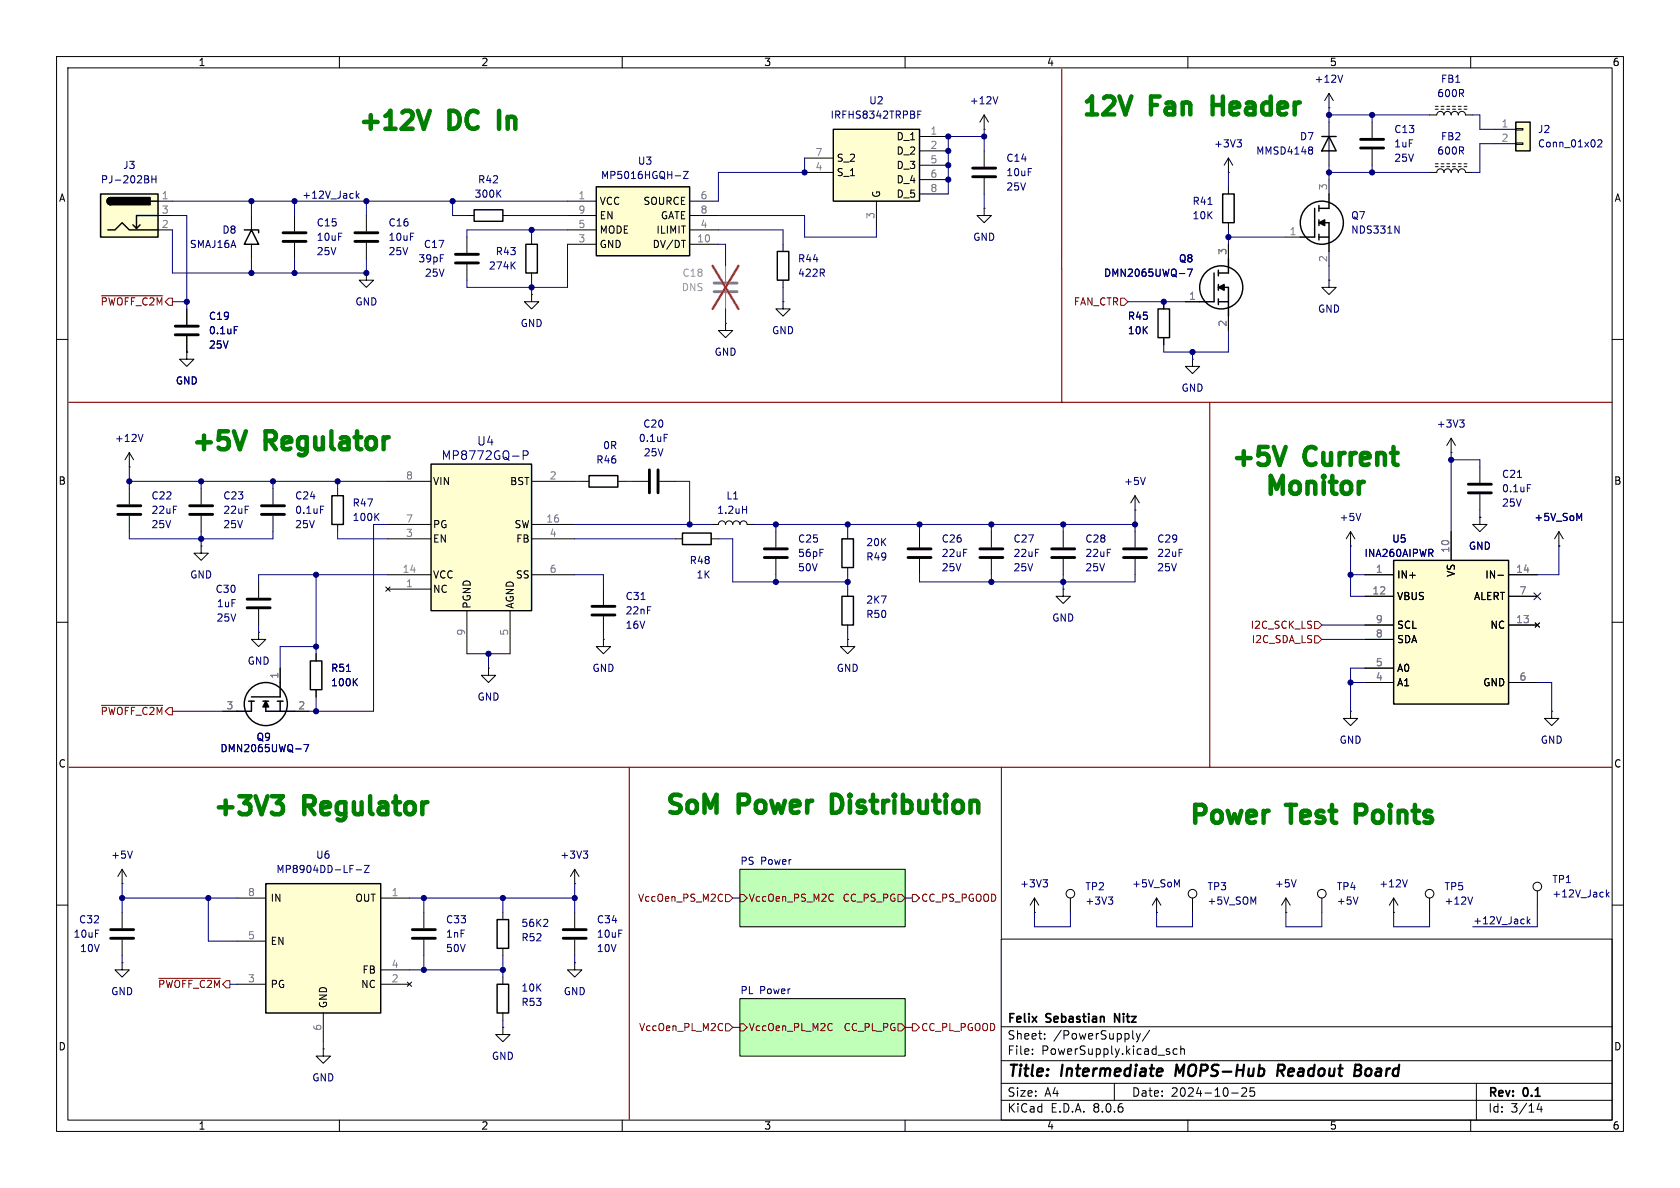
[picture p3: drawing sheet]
<svg xmlns="http://www.w3.org/2000/svg" width="297mm" height="210mm" viewBox="0 0 297 210" stroke-linecap="round" stroke-linejoin="round" font-family="sans-serif">
<defs><g id="words">
<g font-size="4.4" fill="#008000">
<text x="190.7" y="21.6">12V</text>
<text x="203.6" y="21.6">Fan</text>
<text x="216.2" y="21.6">Header</text>
<text x="62.7" y="24.1">+12V</text>
<text x="79.6" y="24.1">DC</text>
<text x="90.1" y="24.1">In</text>
<text x="33.2" y="80.8">+5V</text>
<text x="47.1" y="80.8">Regulator</text>
<text x="217" y="83.5">+5V</text>
<text x="230.9" y="83.5">Current</text>
<text x="223" y="88.7">Monitor</text>
<text x="37" y="145.3">+3V3</text>
<text x="53.9" y="145.3">Regulator</text>
<text x="117" y="145">SoM</text>
<text x="130.7" y="145">Power</text>
<text x="148.9" y="145">Distribution</text>
<text x="209.7" y="146.8">Power</text>
<text x="227.9" y="146.8">Test</text>
<text x="241.6" y="146.8">Points</text>
</g>
<g font-size="2.8">
<text x="178" y="190.9">Title:</text>
<text x="187.7" y="190.9">Intermediate</text>
<text x="208.7" y="190.9">MOPS-Hub</text>
<text x="227.4" y="190.9">Readout</text>
<text x="241.9" y="190.9">Board</text>
</g>
<g font-size="2.1" fill="#000084">
<text x="78" y="81.5">MP8772GQ-P</text>
<text x="84.3" y="79">U4</text>
</g>
<g font-size="2.1">
<text x="178" y="184">Sheet:</text>
<text x="178" y="181.2">Felix</text>
<text x="185" y="181.2">Sebastian</text>
<text x="186.2" y="184">/PowerSupply/</text>
<text x="197.7" y="181.2">Nitz</text>
<text x="178" y="186.7">File:</text>
<text x="184.1" y="186.7">PowerSupply.kicad_sch</text>
<text x="178" y="196.9">KiCad</text>
<text x="178" y="194.1">Size:</text>
<text x="184.7" y="194.1">A4</text>
<text x="185.7" y="196.9">E.D.A.</text>
<text x="193.3" y="196.9">8.0.6</text>
<text x="200" y="194.1">Date:</text>
<text x="207" y="194.1">2024-10-25</text>
<text x="263" y="194.3">Rev:</text>
<text x="263" y="196.9">Id:</text>
<text x="267.1" y="196.9">3/14</text>
<text x="269.4" y="194.3">0.1</text>
</g>
<g font-size="1.8">
<text x="35" y="11.9">1</text>
<text x="85" y="11.9">2</text>
<text x="135" y="11.9">3</text>
<text x="185" y="11.9">4</text>
<text x="235" y="11.9">5</text>
<text x="285" y="11.9">6</text>
<text x="147.8" y="28.8">S_2</text>
<text x="158.4" y="25">D_1</text>
<text x="158.4" y="27.5">D_2</text>
<text x="10.3" y="35.9">A</text>
<text x="147.8" y="31.3">S_1</text>
<text x="155.8" y="35.1" transform="rotate(-90 155.8 35.1)">G</text>
<text x="158.4" y="30.1">D_3</text>
<text x="158.4" y="32.6">D_4</text>
<text x="158.4" y="35.2">D_5</text>
<text x="285.3" y="35.9">A</text>
<text x="105.9" y="36.4">VCC</text>
<text x="105.9" y="41.5">MODE</text>
<text x="105.9" y="39">EN</text>
<text x="113.6" y="36.4">SOURCE</text>
<text x="115.9" y="41.5">ILIMIT</text>
<text x="116.7" y="39">GATE</text>
<text x="105.9" y="44">GND</text>
<text x="115.3" y="44">DV/DT</text>
<text x="10.3" y="85.9">B</text>
<text x="76.5" y="86">VIN</text>
<text x="90.1" y="86">BST</text>
<text x="285.3" y="85.9">B</text>
<text x="76.5" y="93.6">PG</text>
<text x="90.9" y="93.6">SW</text>
<text x="76.5" y="96.1">EN</text>
<text x="91.2" y="96.1">FB</text>
<text x="76.5" y="105">NC</text>
<text x="76.5" y="102.5">VCC</text>
<text x="83.4" y="107.7" transform="rotate(-90 83.4 107.7)">PGND</text>
<text x="91" y="107.7" transform="rotate(-90 91 107.7)">AGND</text>
<text x="91.1" y="102.5">SS</text>
<text x="246.9" y="102.5">IN+</text>
<text x="246.9" y="106.3">VBUS</text>
<text x="257.4" y="102.1" transform="rotate(-90 257.4 102.1)">VS</text>
<text x="260.5" y="106.3">ALERT</text>
<text x="262.5" y="102.5">IN-</text>
<text x="246.9" y="113.9">SDA</text>
<text x="246.9" y="111.4">SCL</text>
<text x="263.4" y="111.4">NC</text>
<text x="246.9" y="119">A0</text>
<text x="246.9" y="121.5">A1</text>
<text x="262.1" y="121.5">GND</text>
<text x="10.3" y="135.9">C</text>
<text x="285.3" y="135.9">C</text>
<text x="47.8" y="159.6">IN</text>
<text x="62.7" y="159.6">OUT</text>
<text x="47.8" y="167.2">EN</text>
<text x="64" y="172.3">FB</text>
<text x="47.8" y="174.9">PG</text>
<text x="58" y="178.3" transform="rotate(-90 58 178.3)">GND</text>
<text x="63.7" y="174.9">NC</text>
<text x="10.3" y="185.9">D</text>
<text x="285.3" y="185.9">D</text>
<text x="35" y="199.9">1</text>
<text x="85" y="199.9">2</text>
<text x="135" y="199.9">3</text>
<text x="185" y="199.9">4</text>
<text x="235" y="199.9">5</text>
<text x="285" y="199.9">6</text>
</g>
<g font-size="1.8" fill="#000084">
<text x="232.3" y="14.8">+12V</text>
<text x="254" y="17.4">600R</text>
<text x="146.7" y="21.2">IRFHS8342TRPBF</text>
<text x="171.3" y="18.6">+12V</text>
<text x="214.5" y="26.3">+3V3</text>
<text x="222" y="27.5">MMSD4148</text>
<text x="246.4" y="26.3">1uF</text>
<text x="254" y="27.5">600R</text>
<text x="271.8" y="26.3">Conn_01x02</text>
<text x="17.7" y="32.6">PJ-202BH</text>
<text x="83.8" y="35.2">300K</text>
<text x="106.1" y="31.9">MP5016HGQH-Z</text>
<text x="177.8" y="31.3">10uF</text>
<text x="210.7" y="39">10K</text>
<text x="238.8" y="41.5">NDS331N</text>
<text x="33.5" y="44">SMAJ16A</text>
<text x="55.9" y="42.8">10uF</text>
<text x="68.6" y="42.8">10uF</text>
<text x="73.9" y="46.6">39pF</text>
<text x="86.3" y="47.9">274K</text>
<text x="172" y="42.8">GND</text>
<text x="141" y="49.1">422R</text>
<text x="195.1" y="49.1">DMN2065UWQ-7</text>
<text x="36.8" y="59.3">0.1uF</text>
<text x="62.7" y="54.2">GND</text>
<text x="91.9" y="58">GND</text>
<text x="136.4" y="59.3">GND</text>
<text x="199.3" y="59.3">10K</text>
<text x="232.9" y="55.5">GND</text>
<text x="126.2" y="63.1">GND</text>
<text x="31" y="68.2">GND</text>
<text x="208.8" y="69.4">GND</text>
<text x="253.9" y="75.8">+3V3</text>
<text x="20.2" y="78.3">+12V</text>
<text x="106.5" y="79.6">0R</text>
<text x="112.8" y="78.3">0.1uF</text>
<text x="198.6" y="86">+5V</text>
<text x="265.4" y="87.2">0.1uF</text>
<text x="26.7" y="91">22uF</text>
<text x="39.4" y="91">22uF</text>
<text x="52.1" y="91">0.1uF</text>
<text x="62.2" y="92.3">100K</text>
<text x="126.7" y="91">1.2uH</text>
<text x="236.7" y="92.3">+5V</text>
<text x="271.2" y="92.3">+5V_SoM</text>
<text x="141" y="98.7">56pF</text>
<text x="153" y="96.7">20K</text>
<text x="166.4" y="98.7">22uF</text>
<text x="179.1" y="98.7">22uF</text>
<text x="191.8" y="98.7">22uF</text>
<text x="204.5" y="98.7">22uF</text>
<text x="241.1" y="98.7">INA260AIPWR</text>
<text x="259.6" y="97.4">GND</text>
<text x="33.5" y="102.5">GND</text>
<text x="38.3" y="107.5">1uF</text>
<text x="123" y="102.5">1K</text>
<text x="153" y="106.9">2K7</text>
<text x="110.5" y="108.8">22nF</text>
<text x="185.9" y="110.1">GND</text>
<text x="43.7" y="117.7">GND</text>
<text x="104.6" y="119">GND</text>
<text x="147.8" y="119">GND</text>
<text x="58.4" y="121.5">100K</text>
<text x="84.3" y="124.1">GND</text>
<text x="45.3" y="131.2">Q9</text>
<text x="236.7" y="131.7">GND</text>
<text x="272.3" y="131.7">GND</text>
<text x="38.9" y="133.2">DMN2065UWQ-7</text>
<text x="19.6" y="152">+5V</text>
<text x="48.8" y="154.5">MP8904DD-LF-Z</text>
<text x="99" y="152">+3V3</text>
<text x="180.2" y="157.1">+3V3</text>
<text x="191.8" y="160.1">+3V3</text>
<text x="200" y="157.1">+5V_SoM</text>
<text x="213.4" y="160.1">+5V_SOM</text>
<text x="225.3" y="157.1">+5V</text>
<text x="236.2" y="160.1">+5V</text>
<text x="243.7" y="157.1">+12V</text>
<text x="255.3" y="160.1">+12V</text>
<text x="274.3" y="158.9">+12V_Jack</text>
<text x="12.9" y="166">10uF</text>
<text x="78.7" y="166">1nF</text>
<text x="92.1" y="164.1">56K2</text>
<text x="105.4" y="166">10uF</text>
<text x="19.6" y="176.1">GND</text>
<text x="92.1" y="175.5">10K</text>
<text x="99.6" y="176.1">GND</text>
<text x="55.1" y="191.4">GND</text>
<text x="86.9" y="187.6">GND</text>
</g>
<g font-size="1.8" fill="#000080">
<text x="254.7" y="14.8">FB1</text>
<text x="153.6" y="18.6">U2</text>
<text x="246.4" y="23.7">C13</text>
<text x="271.8" y="23.7">J2</text>
<text x="112.7" y="29.3">U3</text>
<text x="177.8" y="28.8">C14</text>
<text x="229.7" y="25">D7</text>
<text x="246.4" y="28.8">25V</text>
<text x="254.7" y="25">FB2</text>
<text x="21.7" y="30.1">J3</text>
<text x="53.3" y="35.2">+12V_Jack</text>
<text x="84.4" y="32.6">R42</text>
<text x="177.8" y="33.9">25V</text>
<text x="39.2" y="41.5">D8</text>
<text x="55.9" y="40.2">C15</text>
<text x="68.6" y="40.2">C16</text>
<text x="210.7" y="36.4">R41</text>
<text x="238.8" y="39">Q7</text>
<text x="55.9" y="45.3">25V</text>
<text x="68.6" y="45.3">25V</text>
<text x="74.8" y="44">C17</text>
<text x="87.5" y="45.3">R43</text>
<text x="141" y="46.6">R44</text>
<text x="208.3" y="46.6">Q8</text>
<text x="75" y="49.1">25V</text>
<text x="36.8" y="56.7">C19</text>
<text x="199.3" y="56.7">R45</text>
<text x="36.8" y="61.8">25V</text>
<text x="113.6" y="75.8">C20</text>
<text x="105.3" y="82.1">R46</text>
<text x="113.7" y="80.9">25V</text>
<text x="26.7" y="88.5">C22</text>
<text x="39.4" y="88.5">C23</text>
<text x="52.1" y="88.5">C24</text>
<text x="62.2" y="89.8">R47</text>
<text x="128.3" y="88.5">L1</text>
<text x="265.4" y="84.7">C21</text>
<text x="265.4" y="89.8">25V</text>
<text x="26.7" y="93.6">25V</text>
<text x="39.4" y="93.6">25V</text>
<text x="52.1" y="93.6">25V</text>
<text x="121.8" y="99.9">R48</text>
<text x="141" y="96.1">C25</text>
<text x="141" y="101.2">50V</text>
<text x="153" y="99.3">R49</text>
<text x="166.4" y="96.1">C26</text>
<text x="166.4" y="101.2">25V</text>
<text x="179.1" y="96.1">C27</text>
<text x="179.1" y="101.2">25V</text>
<text x="191.8" y="96.1">C28</text>
<text x="191.8" y="101.2">25V</text>
<text x="204.5" y="96.1">C29</text>
<text x="204.5" y="101.2">25V</text>
<text x="246" y="96.1">U5</text>
<text x="38" y="105">C30</text>
<text x="110.5" y="106.3">C31</text>
<text x="38.2" y="110.1">25V</text>
<text x="110.5" y="111.4">16V</text>
<text x="153" y="109.4">R50</text>
<text x="58.4" y="119">R51</text>
<text x="55.8" y="152">U6</text>
<text x="130.8" y="153">PS</text>
<text x="134.5" y="153">Power</text>
<text x="191.8" y="157.6">TP2</text>
<text x="213.4" y="157.6">TP3</text>
<text x="236.2" y="157.6">TP4</text>
<text x="255.3" y="157.6">TP5</text>
<text x="274.3" y="156.3">TP1</text>
<text x="13.9" y="163.4">C32</text>
<text x="78.7" y="163.4">C33</text>
<text x="92.1" y="166.6">R52</text>
<text x="105.4" y="163.4">C34</text>
<text x="260.3" y="163.5">+12V_Jack</text>
<text x="14.1" y="168.5">10V</text>
<text x="78.7" y="168.5">50V</text>
<text x="105.4" y="168.5">10V</text>
<text x="92.1" y="178">R53</text>
<text x="130.8" y="175.8">PL</text>
<text x="134.3" y="175.8">Power</text>
</g>
<g font-size="1.8" fill="#808080">
<text x="164.4" y="23.9">1</text>
<text x="265.4" y="22.6">1</text>
<text x="144.1" y="27.7">7</text>
<text x="164.4" y="26.4">2</text>
<text x="164.4" y="29">5</text>
<text x="265.4" y="25.1">2</text>
<text x="28.5" y="35.3">1</text>
<text x="102.2" y="35.3">1</text>
<text x="123.8" y="35.3">6</text>
<text x="144.1" y="30.2">4</text>
<text x="164.4" y="31.5">6</text>
<text x="164.4" y="34">8</text>
<text x="234.7" y="33.7" transform="rotate(-90 234.7 33.7)">3</text>
<text x="28.5" y="40.4">2</text>
<text x="28.5" y="37.8">3</text>
<text x="102.2" y="40.4">5</text>
<text x="102.2" y="37.8">9</text>
<text x="123.8" y="40.4">4</text>
<text x="123.8" y="37.8">8</text>
<text x="154.7" y="38.8" transform="rotate(-90 154.7 38.8)">3</text>
<text x="227.9" y="41.7">1</text>
<text x="102.2" y="42.9">3</text>
<text x="123.1" y="42.9">10</text>
<text x="216.9" y="45.2" transform="rotate(-90 216.9 45.2)">3</text>
<text x="234.7" y="46.4" transform="rotate(-90 234.7 46.4)">2</text>
<text x="210.1" y="53.1">1</text>
<text x="216.9" y="57.9" transform="rotate(-90 216.9 57.9)">2</text>
<text x="71.7" y="84.8">8</text>
<text x="97.1" y="84.8">2</text>
<text x="71.7" y="95">3</text>
<text x="71.7" y="92.5">7</text>
<text x="96.5" y="92.5">16</text>
<text x="97.1" y="95">4</text>
<text x="71.1" y="101.3">14</text>
<text x="97.1" y="101.3">6</text>
<text x="243.1" y="101.3">1</text>
<text x="256.3" y="97.8" transform="rotate(-90 256.3 97.8)">10</text>
<text x="267.9" y="101.3">14</text>
<text x="71.7" y="103.9">1</text>
<text x="242.5" y="105.2">12</text>
<text x="268.5" y="105.2">7</text>
<text x="82.3" y="112.5" transform="rotate(-90 82.3 112.5)">9</text>
<text x="89.9" y="112.5" transform="rotate(-90 89.9 112.5)">5</text>
<text x="243.1" y="112.8">8</text>
<text x="243.1" y="110.2">9</text>
<text x="267.9" y="110.2">13</text>
<text x="243.1" y="117.9">5</text>
<text x="39.9" y="125.5">3</text>
<text x="49.3" y="120.1" transform="rotate(-90 49.3 120.1)">1</text>
<text x="52.6" y="125.5">2</text>
<text x="243.1" y="120.4">4</text>
<text x="268.5" y="120.4">6</text>
<text x="43.7" y="158.5">8</text>
<text x="69.1" y="158.5">1</text>
<text x="43.7" y="166.1">5</text>
<text x="43.7" y="173.7">3</text>
<text x="69.1" y="173.7">2</text>
<text x="69.1" y="171.2">4</text>
<text x="56.9" y="182.3" transform="rotate(-90 56.9 182.3)">6</text>
</g>
<text font-size="1.8" fill="#a1a1a1" x="120.4" y="51.7">DNS</text>
<text font-size="1.8" fill="#9f9f9f" x="120.6" y="49.1">C18</text>
<g font-size="1.8" fill="#800000">
<text x="17.7" y="54.2">~{PWOFF_C2M}</text>
<text x="189.7" y="54.2">FAN_CTR</text>
<text x="221" y="111.4">I2C_SCK_LS</text>
<text x="221.2" y="113.9">I2C_SDA_LS</text>
<text x="17.7" y="126.6">~{PWOFF_C2M}</text>
<text x="112.7" y="159.6">VccOen_PS_M2C</text>
<text x="132.3" y="159.6">VccOen_PS_M2C</text>
<text x="148.9" y="159.6">CC_PS_PG</text>
<text x="162.8" y="159.6">CC_PS_PGOOD</text>
<text x="27.8" y="174.9">~{PWOFF_C2M}</text>
<text x="112.9" y="182.5">VccOen_PL_M2C</text>
<text x="132.3" y="182.5">VccOen_PL_M2C</text>
<text x="149" y="182.5">CC_PL_PG</text>
<text x="162.8" y="182.5">CC_PL_PGOOD</text>
</g>
</g></defs>
<g fill="none" stroke="#000" stroke-width=".18">
<path d="M10 10h277v190h-277zM12 12h273v186h-273zM60 10v2M110 10v2M160 10v2M210 10v2M234.9 19.1h.1M234.9 16.5l-.7 1.3M234.9 16.5v2.6M234.9 16.5l.8 1.3M253.7 19.3h.6M253.7 18.8h.6"/>
<path d="M254.8 19.3h.5M254.8 18.8h.5M255.8 19.3h.5M255.8 18.8h.5M256.8 19.3h.5M256.8 18.8h.5M257.8 19.3h.5M257.8 18.8h.5M258.8 19.3h.5M258.8 18.8h.5M260 10v2M44.4 38.1v2.5"/>
<path d="M174 36.8v1.3h1.3l-1.3 1.3-1.3-1.3h1.3M174 36.8h.1M174 22.9h.1M174 20.3v2.6M174 26.7v2.8M174 31.5v2.8M174 20.3l-.8 1.3M174 20.3l.8 1.3M242.6 21.6v2.8M242.6 26.4v2.8M252.7 20.3h1.3a.64 .64 0 0 1 .6-.6 .64 .64 0 0 1 .7 .6 .64 .64 0 0 1 .6-.6 .64 .64 0 0 1 .6 .6 .64 .64 0 0 1 .7-.6 .64 .64 0 0 1 .6 .6 .64 .64 0 0 1 .6-.6 .64 .64 0 0 1 .7 .6h1.2M252.7 30.5h1.3a.64 .64 0 0 1 .6-.7 .64 .64 0 0 1 .7 .7 .64 .64 0 0 1 .6-.7 .64 .64 0 0 1 .6 .7 .64 .64 0 0 1 .7-.7 .64 .64 0 0 1 .6 .7 .64 .64 0 0 1 .6-.7 .64 .64 0 0 1 .7 .7h1.2"/>
<path d="M253.7 29.5h.6M253.7 29h.6M254.8 29.5h.5M254.8 29h.5M255.8 29.5h.5M255.8 29h.5M256.8 29.5h.5M256.8 29h.5M257.8 29.5h.5M257.8 29h.5M258.8 29.5h.5M258.8 29h.5"/>
<path d="M10 60h2M44.4 43.2v2.5M64.8 48.3v1.2h1.2l-1.2 1.3-1.3-1.3h1.3M64.8 48.3h.1M128.3 57.2v1.2h1.2l-1.2 1.3-1.3-1.3h1.3M128.3 57.2h.1M138.4 53.3v1.3h1.3l-1.3 1.3-1.2-1.3h1.2M138.4 53.3h.1M138.4 43.2v1.3M138.4 49.5v1.3M285 60h2M22.9 82.6h.1"/>
<path d="M22.9 80l-.8 1.3M22.9 80v2.6M22.9 80l.7 1.3M35.6 86.4v2.8M35.6 91.2v2.8M48.3 86.4v2.8M48.3 91.2v2.8M59.7 86.4v1.2M59.7 92.7v1.3M125.7 92.7h1.3a.64 .64 0 0 1 .6-.6 .64 .64 0 0 1 .7 .6 .64 .64 0 0 1 .6-.6 .64 .64 0 0 1 .6 .6 .64 .64 0 0 1 .7-.6 .64 .64 0 0 1 .6 .6 .64 .64 0 0 1 .6-.6 .64 .64 0 0 1 .7 .6h1.2M10 110h2M285 110h2"/>
<path d="M238.8 125.7v1.3h-1.3l1.3 1.3 1.2-1.3h-1.2M238.8 125.7h.1M274.3 125.7v1.3h1.3l-1.3 1.3-1.3-1.3h1.3M274.3 125.7h.1M10 160h2M130.8 153.7h29.2v10.1h-29.2zM233.7 158.8v2.5M246.4 158.8l.7 1.2M246.4 158.8v2.5M246.4 158.8l-.8 1.2M252.7 158.8v2.5M271.8 157.5v2.5"/>
<path d="M285 160h2M130.8 176.5h29.2v10.2h-29.2zM177 166h108v32h-108zM246.4 161.3h.1M60 198v2M110 198v2M160 198v2M177 194.5h108M177 191.5h108M177 187.5h108M177 181.5h108M182.5 186.3v.1"/>
<path d="M182.5 185.5v.1M184.7 183.6v.1M184.7 182.8v.1M197 191.5v3M200.9 182.7l.3 1M201.2 183.7l-.1 .4-.2 .1M201.6 182.7l-.4 1M203.2 182.1l-1.2 2M208.1 185.5l-.4-.1-.3 .3v.4l.1 .2h.6M208.7 185.5l.3-.1 .3 .1 .1 .9M208.7 184.9v1.5M210 198v2"/>
<path d="M217.7 193.2h1.2M219.5 192.4l.6-.1 .2 .1 .1 .3-.9 1.1h.9M221.7 192.3h-.7v.7l.2-.1h.5l.1 .3-.1 .5-.2 .1-.5-.1M260 198v2M261 191.5v6.5M272.1 195l-.4 1.1h1M272.5 195.6v1"/>
<circle cx="233.7" cy="158" r=".76"/>
<circle cx="252.7" cy="158" r=".76"/>
<circle cx="271.8" cy="156.7" r=".76"/>
</g>
<path d="M205.3 188.9l.2 .1v.4l-1 .1M205.3 190.1l-.2 .1M208 188.2l-.2 2M226.4 189.3l.5 .9M226.8 188.2h-.8l-.2 2M226.9 189.2l-1 .1M239.5 189.2h.7M239.6 188.2h.7a.49 .49 0 0 1 .3 .5 .49 .49 0 0 1-.4 .5M240.2 189.2l.3 .1a.58 .58 0 0 1-.3 .9h-.8" fill="none" stroke="#000" stroke-width=".4"/>
<path d="M197.1 180.7v-1.5l.8 1.5" fill="none" stroke="#000" stroke-width=".3"/>
<g fill="#c0ffb8" stroke="#c0ffb8" stroke-width=".18">
<path d="M130.8 153.7h29.2v10.1h-29.2z"/>
<path d="M130.8 176.5h29.2v10.2h-29.2z"/>
</g>
<path d="M130.8 158.1h.6l.7 .7-.7 .6h-.6zM147.1 158.1l.2 .1M147.3 159.2l-.2 .1M158.7 158.1h.7l.6 .7-.6 .6h-.7zM130.8 181h.6l.7 .6-.7 .6h-.6zM146.9 180.9l.2 .1M147.1 182.1l-.2 .1M158.7 181h.7l.6 .6-.6 .6h-.7z" fill="none" stroke="#800000" stroke-width=".18"/>
<g fill="none" stroke="#000084" stroke-width=".18">
<path d="M176.4 17.1l-.4 1.3M237.4 13.3l-.5 1.2M25.3 76.8l-.4 1.2M56.7 89.5h.6M66.5 91.3l.5 .7M67 90.7l-.7 .8M131.3 90.1h.7M132 89.5v1.2M240.1 158.6l-.4 1.2M248.8 155.5l-.4 1.3M260.3 158.6l-.4 1.2M284 157.3v1.3"/>
<path d="M284.1 158.1l.4 .5M284.5 157.7l-.5 .5"/>
</g>
<path d="M172 31.2h4M172 29.7h4M240.5 26.2h4.1M240.5 24.6h4.1M33.5 90.9h4.1M33.5 89.4h4.1M46.2 90.9h4.1M46.2 89.4h4.1" fill="none" stroke="#000" stroke-width=".51"/>
<path d="M43.2 40.6h2.5v.5M44.4 40.6l1.3 2.6h-2.5zM137.4 44.5h2v5h-2zM58.7 87.6h2v5.1h-2z" fill="none" stroke="#000" stroke-width=".25"/>
<path d="M126.2 51.6h4.1M126.2 50h4.1" fill="none" stroke="#808080" stroke-width=".51"/>
<path d="M128.3 47v2.8M128.3 51.8v2.8" fill="none" stroke="#808080" stroke-width=".18"/>
<path d="M126 47l4.6 7.6M130.6 47l-4.6 7.6" fill="none" stroke="#e65255" stroke-width=".46"/>
<path d="M147.3 22.9h15.3v12.7h-15.3z" fill="#fffed0"/>
<path d="M147.3 22.9h15.3v12.7h-15.3z" fill="none" stroke="#000" stroke-width=".25"/>
<path d="M142.2 30.5h5.1M142.2 27.9h5.1M154.9 35.6v5M162.6 24.1h5M162.6 26.7h5M162.6 29.2h5M162.6 31.8h5M162.6 34.3h5" fill="none" stroke="#000" stroke-width=".18"/>
<path d="M162.3 19.6h.6M162.3 20.2h.4" fill="none" stroke="#000084" stroke-width=".18"/>
<path d="M17.8 34.3h10.1v7.6h-10.1z" fill="#fffed0"/>
<path d="M17.8 34.3h10.1v7.6h-10.1zM19.6 34.9a.64 .64 0 0 0-.7 .7 .64 .64 0 0 0 .7 .6M24.8 39.8l-.7 .6M26.7 35.6h1.2M27.9 38.1h-3.8v2.3l-.6-.6M19 40.6h1.3l1.3-1.2 1.3 1.2h5M148.8 95.3h2.1v5h-2.1zM54.9 116.8h2v5.1h-2zM148.8 105.4h2.1v5.1h-2.1zM87.9 174h2v5.1h-2zM87.9 162.6h2v5h-2z" fill="none" stroke="#000" stroke-width=".25"/>
<path d="M19.1 35.1l.5-.2v1.3a.63 .63 0 0 1-.6-.4 .63 .63 0 0 1 .1-.7zM19.6 34.9h6.9v1.3h-6.9z" fill="#000" stroke="#000" stroke-width=".25"/>
<g fill="none" stroke="#000" stroke-width=".18">
<path d="M27.9 35.6h2.6M27.9 38.1h2.6M52.1 38.1v2.8M27.9 40.6h2.6M33 54.6v2.8M33 59.4v2.8M52.1 42.9v2.8M33 62.2v1.3h1.3l-1.3 1.3-1.3-1.3h1.3M33 62.2h.1M137.2 94v2.8M137.2 98.8v2.8M149.9 94v1.3"/>
<path d="M175.3 94v2.8M175.3 98.8v2.8M200.7 90.2h.1M200.7 87.6l.7 1.3M200.7 87.6v2.6M200.7 94v2.8M200.7 98.8v2.8M200.7 87.6l-.8 1.3M45.7 111.8v1.2h1.3l-1.3 1.3-1.3-1.3h1.3M45.7 111.8h.1M55.9 115.6v1.2M149.9 113v1.3h1.2l-1.2 1.3-1.3-1.3h1.3"/>
<path d="M149.9 113h.1M149.9 100.3v1.3M149.9 104.1v1.3M149.9 110.5v1.3M55.9 121.9v1.3M101.6 156.2h.1M101.6 153.7v2.5M101.6 153.7l-.8 1.2M101.6 153.7l.8 1.2M182.9 158.8l.7 1.2M182.9 158.8v2.5M182.9 158.8l-.8 1.2"/>
<path d="M189.2 158.8v2.5M204.5 158.8l.7 1.2M204.5 158.8v2.5M204.5 158.8l-.8 1.2M210.8 158.8v2.5M227.3 158.8l.8 1.2M227.3 158.8v2.5M227.3 158.8l-.7 1.2M74.9 161.3v2.8M74.9 166.1v2.8M88.9 161.3v1.3M88.9 167.6v1.3"/>
<path d="M88.9 172.7v1.3M88.9 179.1v1.2M101.6 170.2v1.3h-1.3l1.3 1.2 1.3-1.2h-1.3M101.6 170.2h.1M101.6 161.3v2.8M101.6 166.1v2.8M182.9 161.3h.1M204.5 161.3h.1M227.3 161.3h.1M88.9 181.6v1.3h1.3l-1.3 1.3-1.3-1.3h1.3M88.9 181.6h.1"/>
<circle cx="189.2" cy="158" r=".76"/>
<circle cx="210.8" cy="158" r=".76"/>
</g>
<g fill="none" stroke="#000084" stroke-width=".18">
<path d="M26.2 31.8v.4M26.9 31.1v1.2M26.9 31.7h.7M27.6 31.1v1.2M41.4 57.7h.6M202.5 84.4l-.4 1.3M63.2 120l-.7 .7M62.6 120.5l.6 .7M103.1 150.4h.8l-.4 .5M103.7 150.9l.2 .3v.3l-.2 .2M184.4 155.5h.8l-.4 .5M184.9 156l.3 .2v.3l-.3 .3"/>
<path d="M195.9 158.6h.8l-.4 .5M196.5 159.1l.2 .2v.3l-.2 .2M208.1 156.4l.4-.9v1.3M229.1 155.5l-.4 1.3M96.7 162.6l.1 .1v.3l-.7 .8h.7"/>
</g>
<g fill="none" stroke="#000" stroke-width=".51">
<path d="M31 59.2h4.1M31 57.7h4.1M50 42.7h4.1M50 41.1h4.1M135.1 98.6h4.1M135.1 97h4.1M173.2 98.6h4.1M173.2 97h4.1M198.6 98.6h4.1M198.6 97h4.1M72.9 165.9h4.1M72.9 164.3h4.1"/>
<path d="M99.6 165.9h4M99.6 164.3h4"/>
</g>
<path d="M61.3 118.7h.7" fill="none" stroke="#000080" stroke-width=".18"/>
<path d="M76.2 82h17.8v26h-17.8z" fill="#fffed0"/>
<path d="M216.2 34.3h2v5.1h-2zM93 43.2h2v5.1h-2zM76.2 82h17.8v26h-17.8zM104.1 84.1h5.1v2h-5.1z" fill="none" stroke="#000" stroke-width=".25"/>
<g fill="none" stroke="#000" stroke-width=".18">
<path d="M217.2 30.5h.1M217.2 27.9v2.6M217.2 33v1.3M217.2 39.4v1.2M217.2 27.9l-.8 1.3M217.2 27.9l.7 1.3M94 52.1v1.2h1.2l-1.2 1.3-1.3-1.3h1.3M94 52.1h.1M94 41.9v1.3M94 48.3v1.2M210.8 63.5v1.3h1.3l-1.3 1.2-1.3-1.2h1.3M210.8 63.5h.1"/>
<path d="M22.9 86.4v2.8M22.9 91.2v2.8M68.6 92.7h7.6M68.6 85.1h7.6M68.6 95.3h7.6M94 92.7h7.6M94 85.1h7.6M94 95.3h7.6M102.9 85.1h1.2M109.2 85.1h1.3M162.6 94v2.8M162.6 98.8v2.8"/>
<path d="M188 94v2.8M188 98.8v2.8M68.2 103.8l.8 .7M68.6 104.1h7.6M68.6 101.6h7.6M69 103.8l-.8 .7M82.5 108v7.6M86.4 118.1v1.3h1.2l-1.2 1.3-1.3-1.3h1.3M86.4 118.1h.1M90.2 108v7.6M94 101.6h7.6M106.7 113v1.3h1.2l-1.2 1.3-1.3-1.3h1.3"/>
<path d="M106.7 113h.1M188 104.1v1.3h-1.3l1.3 1.3 1.2-1.3h-1.2M188 104.1h.1"/>
</g>
<path d="M218.7 24.7h.8l-.5 .5M219.2 25.2l.3 .2v.3l-.3 .3M90.5 46.8l.6 .8M91.1 46.3l-.7 .7M92.5 80.5l.7-.1 .2-.2-.1-.4-.2-.1h-.6v1.5" fill="none" stroke="#000084" stroke-width=".18"/>
<path d="M20.8 90.9h4.1M20.8 89.4h4.1M160.5 98.6h4.1M160.5 97h4.1M185.9 98.6h4.1M185.9 97h4.1" fill="none" stroke="#000" stroke-width=".51"/>
<path d="M213.6 36.1h.7" fill="none" stroke="#000080" stroke-width=".18"/>
<path d="M105.4 33h16.5v12.2h-16.5z" fill="#fffed0"/>
<path d="M105.4 33h16.5v12.2h-16.5zM233.7 24.1h2.5M234.9 24.1l1.3 2.6h-2.5z" fill="none" stroke="#000" stroke-width=".25"/>
<path d="M100.3 35.6h5.1M100.3 38.1h5.1M121.9 35.6h5.1M121.9 38.1h5.1M234.9 21.6v7.6M100.3 43.2h5.1M100.3 40.6h5.1M120.5 42.5h.7M121.9 43.2h5.1M121.9 40.6h5.1" fill="none" stroke="#000" stroke-width=".18"/>
<path d="M119.4 31.1h.9M120.8 30.3h.9l-.9 1.3h.9M231.8 26l.3 .2-.3 .3 .2 .1 .1 .4-.3 .2" fill="none" stroke="#000084" stroke-width=".18"/>
<path d="M268 21.6h2.5v5.1h-2.5z" fill="#fffed0"/>
<g fill="none" stroke="#000" stroke-width=".18">
<path d="M234.9 31.8v2.5M264.2 22.9h3.8M264.2 25.4h3.8M268 25.3h1.2v.2h-1.2zM268 22.7h1.2v.3h-1.2zM205.7 53.3v1.3M205.7 59.7v1.3M209.5 53.3h2.6M217.2 43.2v2.5M217.2 55.9v2.5M227.3 41.9h2.6M234.9 49.5v1.3h1.3l-1.3 1.3-1.2-1.3h1.2"/>
<path d="M234.9 49.5h.1M234.9 44.5v2.5"/>
</g>
<g fill="none" stroke="#000" stroke-width=".25">
<path d="M232.4 36.8v5.1h-2.5M233.2 36.3v1M233.2 38.9v1M233.2 39.4h1.7v5.1M234.9 34.3v2.5h-1.7M268 21.6h2.5v5.1h-2.5zM204.7 54.6h2.1v5.1h-2.1zM214.6 48.3v5h-2.5M215.4 53.3h1.8M215.4 47.8v1M215.4 50.3v1M215.4 52.8v1"/>
<path d="M215.4 50.8h1.8v5.1M217.2 45.7v2.6h-1.8M233.2 41.9h1.7M233.2 41.4v1"/>
<circle cx="233.7" cy="39.4" r="3.8"/>
<circle cx="215.9" cy="50.8" r="3.8"/>
</g>
<path d="M246.6 39.9l.7 1.3v-1.3M282.5 24.8l.5-.1 .2 .4-.8 .9h.8M209.9 47.6h.9l-.6 1.2" fill="none" stroke="#000084" stroke-width=".18"/>
<path d="M233.2 39.4l1-.5v1zM215.4 50.8l1-.5v1z" fill="#000" stroke="#000" stroke-width=".25"/>
<path d="M246.4 99.1h20.3v25.4h-20.3z" fill="#fffed0"/>
<g fill="none" stroke="#000" stroke-width=".25">
<path d="M83.8 37.1h5.1v2h-5.1zM120.6 94.2h5.1v2.1h-5.1zM246.4 99.1h20.3v25.4h-20.3zM43.9 124h1.1M44.4 124v1.7h-2.5M46.5 124h1M47 124v1.7h5.1M49 124h1M49.5 120.7v2.5h-5.1M49.5 124v1.7"/>
<circle cx="47" cy="124.5" r="3.8"/>
</g>
<g fill="none" stroke="#000" stroke-width=".18">
<path d="M64.8 38.1v2.8M82.5 38.1h1.3M88.9 38.1h1.3M64.8 42.9v2.8M82.5 41.9v2.8M82.5 46.7v2.8M256.5 77.5v2.5M256.5 77.5l-.7 1.2M256.5 77.5l.8 1.2M35.6 96.5v1.3h1.2l-1.2 1.3-1.3-1.3h1.3M35.6 96.5h.1M111.8 85.1h2.8"/>
<path d="M116.6 85.1h2.8M119.4 95.3h1.2M125.7 95.3h1.3M238.8 96.5h.1M238.8 94l.7 1.3M238.8 94v2.5M238.8 94l-.8 1.3M256.5 80h.1M256.5 94v5.1M261.6 91.4v1.3h1.3l-1.3 1.3-1.3-1.3h1.3M261.6 91.4h.1M261.6 82.6v2.7"/>
<path d="M261.6 87.4v2.8M275.6 96.5h.1M275.6 94l-.8 1.3M275.6 94v2.5M275.6 94l.8 1.3M49.5 118.1v2.6M106.7 104.1v2.8M106.7 109v2.8M241.3 101.6h5.1M241.3 105.4h5.1M241.3 110.5h5.1M241.3 118.1h5.1"/>
<path d="M241.3 113h5.1M264.8 101.7h1M266.7 101.6h5.1M266.7 105.4h5.1M266.7 110.5h5.1M271.4 110.1l.8 .8M272.2 110.1l-.8 .8M39.4 125.7h2.5M52.1 125.7h2.5M241.3 120.7h5.1M266.7 120.7h5.1M21.6 156.2h.1"/>
<path d="M21.6 153.7l.8 1.2M21.6 153.7v2.5M21.6 153.7l-.8 1.2M21.6 170.2v1.3h1.3l-1.3 1.2-1.3-1.2h1.3M21.6 170.2h.1M21.6 161.3v2.8M21.6 166.1v2.8M57.1 185.4v1.3h1.3l-1.3 1.3-1.2-1.3h1.2M57.1 185.4h.1"/>
</g>
<path d="M88 34.1l.6 .8M88.6 33.6l-.8 .7M117.4 76.8h.6M258.1 74.2h.7l-.4 .5M258.6 74.7l.2 .3v.3l-.2 .2M240.6 90.7l-.4 1.3M270 85.7h.6M279.2 91.7l.4-1v1.3M53.7 131.6h.9l-.6 1.3M23.4 150.4l-.4 1.3" fill="none" stroke="#000084" stroke-width=".18"/>
<path d="M62.7 42.7h4.1M62.7 41.1h4.1M80.5 46.5h4.1M80.5 45h4.1M114.8 83.1v4M116.3 83.1v4M259.6 87.1h4.1M259.6 85.6h4.1M104.6 108.7h4.1M104.6 107.2h4.1M19.6 165.9h4M19.6 164.3h4" fill="none" stroke="#000" stroke-width=".51"/>
<path d="M268.3 84.4h.7M113.3 106h.7" fill="none" stroke="#000080" stroke-width=".18"/>
<path d="M47 124l.5 1h-1z" fill="#000" stroke="#000" stroke-width=".25"/>
<path d="M47 156.2h20.3v22.9h-20.3z" fill="#fffed0"/>
<path d="M47 156.2h20.3v22.9h-20.3z" fill="none" stroke="#000" stroke-width=".25"/>
<g fill="none" stroke="#000" stroke-width=".18">
<path d="M33 54.6v2.8M33 59.4v2.8M205.7 53.3v1.3M205.7 59.7v1.3M209.5 53.3h2.6M217.2 43.2v2.5M217.2 55.9v2.5M33 62.2h.1M256.5 94v5.1M261.6 91.4h.1M275.6 96.5h.1M45.7 102.9v2.8"/>
<path d="M45.7 107.7v2.8M49.5 118.1v2.6M55.9 115.6v1.2M241.3 101.6h5.1M241.3 105.4h5.1M241.3 110.5h5.1M241.3 118.1h5.1M241.3 113h5.1M264.8 101.7h1M266.7 101.6h5.1M266.7 105.4h5.1M266.7 110.5h5.1"/>
<path d="M271.4 110.1l.8 .8M272.2 110.1l-.8 .8M39.4 125.7h2.5M52.1 125.7h2.5M55.9 121.9v1.3M241.3 120.7h5.1M266.7 120.7h5.1M41.9 158.8h5.1M67.3 158.8h5.1M41.9 174h5.1M41.9 166.4h5.1M57.1 179.1v5.1"/>
<path d="M67.3 174h5.1M67.3 171.5h5.1M72 173.6l.8 .8M72.8 173.6l-.8 .8"/>
</g>
<path d="M41.4 57.7h.6M209.9 47.6h.9l-.6 1.2M279.2 91.7l.4-1v1.3M63.2 120l-.7 .7M271.2 104.8l1.2 1.2M272.4 104.8l-1.2 1.2M53.7 131.6h.9l-.6 1.3M62.6 120.5l.6 .7M63 153.8h.9M64.4 153h.9l-.9 1.2h.9" fill="none" stroke="#000084" stroke-width=".18"/>
<path d="M43.7 107.4h4.1M43.7 105.9h4.1" fill="none" stroke="#000" stroke-width=".51"/>
<g fill="none" stroke="#800000" stroke-width=".18">
<path d="M17.9 52.3h10.9M198.1 52.7h.7l.6 .6-.6 .7h-.7zM232.4 109.9h.6l.7 .6-.7 .6h-.6zM232.4 112.4h.6l.7 .6-.7 .7h-.6zM17.9 124.7h10.9M127.5 158.1l.2 .1M127.7 159.2l-.2 .1M128.3 158.1h.6l.6 .7-.6 .6h-.6zM161.3 158.1h.6l.7 .7-.7 .6h-.6zM28.1 172.9h10.9M127.5 180.9l.2 .1M127.7 182.1l-.2 .1"/>
<path d="M128.3 181h.6l.6 .6-.6 .6h-.6zM161.3 181h.6l.7 .6-.7 .6h-.6z"/>
</g>
<g fill="none" stroke="#000080" stroke-width=".18">
<path d="M234.9 19.1v2.5M30.5 38.1h2.5v16.5M30.5 35.6h69.8M44.4 35.6v2.5M52.1 35.6v2.5M63 33.8v1.2M63.1 34.6l.4 .4M63.5 34.2l-.5 .5M64.8 35.6v2.5M80 35.6v2.5h2.5M90.2 38.1h10.1M127 38.1h15.2v3.8h12.7v-1.3"/>
<path d="M142.2 27.9v2.6h-15.2v5.1M174 24.1h-6.4v10.2M174 22.9v3.8M174 34.3v2.5M217.2 30.5v2.5M234.9 29.2v2.6M234.9 30.5h17.8M234.9 20.3h17.8M242.6 20.3v1.3M242.6 29.2v1.3M260.3 20.3h1.3v2.6h2.6M264.2 25.4h-2.6v5.1h-1.3"/>
<path d="M30.5 53.3h2.5M30.5 40.6v7.7h34.3v-2.6M44.4 45.7v2.6M52.1 45.7v2.6M94 40.6v1.3M94 49.5v2.6M100.3 40.6h-17.8v1.3M100.3 43.2v7.6h-17.8v-1.3M127 40.6h11.4v2.6M127 43.2h1.3v3.8M128.3 54.6v2.6M138.4 50.8v2.5"/>
<path d="M199.4 53.3h10.1M217.2 58.4v3.8h-11.5v-1.2M217.2 41.9h10.1M217.2 40.6v2.6M234.9 47v2.5M210.8 62.2v1.3M22.9 94v1.3h25.4v-1.3M22.9 85.1h45.7M22.9 82.6v3.8M35.6 85.1v1.3M35.6 94v2.5M48.3 85.1v1.3"/>
<path d="M59.7 94v1.3h8.9M59.7 85.1v1.3M68.6 92.7h-2.6v33h-11.4M101.6 95.3h17.8M101.6 85.1h1.3M101.6 92.7h24.1M110.5 85.1h1.3M119.4 85.1h2.5v7.6M127 95.3h2.5v7.6h20.4M133.3 92.7h67.4M137.2 92.7v1.3M149.9 92.7v1.3"/>
<path d="M162.6 92.7v1.3M175.3 92.7v1.3M188 92.7v1.3M200.7 90.2v3.8M238.8 96.5v8.9h2.5M256.5 81.3h5.1v1.3M256.5 80v14M261.6 90.2v1.2M275.6 96.5v5.1h-3.8M45.7 110.5v1.3M55.9 114.3h-6.4v3.8M55.9 101.6v14"/>
<path d="M61.3 118.7h.7M68.6 101.6h-22.9v1.3M82.5 115.6h7.7M86.4 115.6v2.5M101.6 101.6h5.1v2.5M106.7 111.8v1.2M137.2 101.6v1.3M149.9 101.6v2.5M149.9 111.8v1.2M162.6 101.6v1.3h38.1v-1.3M175.3 101.6v1.3M188 101.6v2.5"/>
<path d="M233.7 113h7.6M233.7 110.5h7.6M238.8 101.6h2.5M241.3 118.1h-2.5v7.6M30.5 125.7h8.9M55.9 123.2v2.5M238.8 120.7h2.5M271.8 120.7h2.5v5M21.6 158.8h20.3M21.6 156.2v5.1M36.8 158.8v7.6h5.1M72.4 158.8h29.2"/>
<path d="M74.9 158.8v2.5M88.9 158.8v2.5M101.6 156.2v5.1M129.5 158.8h1.3M160 158.8h1.3M21.6 168.9v1.3M40.6 174h1.3M72.4 171.5h16.5M74.9 168.9v2.6M88.9 168.9v3.8M101.6 168.9v1.3M182.9 161.3v2.5h6.3v-2.5"/>
<path d="M204.5 161.3v2.5h6.3v-2.5M227.3 161.3v2.5h6.4v-2.5M246.4 161.3v2.5h6.3v-2.5M270 162v1.3M270.1 162.8l.4 .5M270.5 162.5l-.5 .5M271.8 160v3.8h-11.5M57.1 184.2v1.2M88.9 180.3v1.3M129.5 181.6h1.3M160 181.6h1.3"/>
</g>
<path d="M73.9 19.6l1 3.2 1.1-3.2M88.2 19.6v3.2M200 17.1l-1 3.1M214.4 17.1v3.1M214.4 18.6h1.8M43.5 76.2l-1.1 3.2M227.3 79l-1.1 3.2M241.1 85.2l-.6 .1M48.1 140.8h1.9l-1 1.2a.86 .86 0 0 1 1 .6v.7l-.3 .5-.3 .1h-.9M147.8 140.5h-.7v3.2h.7M239.7 143.9h1.2M240.9 142.3h-1.2v3.1" fill="none" stroke="#008000" stroke-width=".79"/>
<path d="M187.7 12.2v58.9M12.2 71.1h272.8M213.9 71.1v64.5M12.2 135.6h272.8M111.3 135.6v62.3M177 135.6v30.3" fill="none" stroke="#840000" stroke-width=".2"/>
<g fill="#000080" stroke="#000080" stroke-width=".18">
<circle cx="137.2" cy="102.9" r=".46"/>
<circle cx="137.2" cy="92.7" r=".46"/>
<circle cx="162.6" cy="92.7" r=".46"/>
<circle cx="149.9" cy="92.7" r=".46"/>
<circle cx="88.9" cy="171.5" r=".46"/>
<circle cx="88.9" cy="158.8" r=".46"/>
<circle cx="101.6" cy="158.8" r=".46"/>
<circle cx="64.8" cy="48.3" r=".46"/>
<circle cx="52.1" cy="35.6" r=".46"/>
<circle cx="52.1" cy="48.3" r=".46"/>
<circle cx="94" cy="40.6" r=".46"/>
<circle cx="94" cy="50.8" r=".46"/>
<circle cx="44.4" cy="35.6" r=".46"/>
<circle cx="64.8" cy="35.6" r=".46"/>
<circle cx="80" cy="35.6" r=".46"/>
<circle cx="86.4" cy="115.6" r=".46"/>
<circle cx="121.9" cy="92.7" r=".46"/>
<circle cx="35.6" cy="95.3" r=".46"/>
<circle cx="33" cy="53.3" r=".46"/>
<circle cx="22.9" cy="85.1" r=".46"/>
<circle cx="35.6" cy="85.1" r=".46"/>
<circle cx="48.3" cy="85.1" r=".46"/>
<circle cx="59.7" cy="85.1" r=".46"/>
<circle cx="44.4" cy="48.3" r=".46"/>
<circle cx="55.9" cy="101.6" r=".46"/>
<circle cx="55.9" cy="125.7" r=".46"/>
<circle cx="55.9" cy="114.3" r=".46"/>
<circle cx="36.8" cy="158.8" r=".46"/>
<circle cx="74.9" cy="158.8" r=".46"/>
<circle cx="74.9" cy="171.5" r=".46"/>
<circle cx="21.6" cy="158.8" r=".46"/>
<circle cx="256.5" cy="81.3" r=".46"/>
<circle cx="238.8" cy="120.7" r=".46"/>
<circle cx="238.8" cy="101.6" r=".46"/>
<circle cx="210.8" cy="62.2" r=".46"/>
<circle cx="217.2" cy="41.9" r=".46"/>
<circle cx="205.7" cy="53.3" r=".46"/>
<circle cx="200.7" cy="92.7" r=".46"/>
<circle cx="188" cy="102.9" r=".46"/>
<circle cx="188" cy="92.7" r=".46"/>
<circle cx="175.3" cy="102.9" r=".46"/>
<circle cx="149.9" cy="102.9" r=".46"/>
<circle cx="175.3" cy="92.7" r=".46"/>
<circle cx="142.2" cy="30.5" r=".46"/>
<circle cx="174" cy="24.1" r=".46"/>
<circle cx="167.6" cy="24.1" r=".46"/>
<circle cx="167.6" cy="26.7" r=".46"/>
<circle cx="167.6" cy="29.2" r=".46"/>
<circle cx="167.6" cy="31.8" r=".46"/>
<circle cx="234.9" cy="30.5" r=".46"/>
<circle cx="242.6" cy="30.5" r=".46"/>
<circle cx="234.9" cy="20.3" r=".46"/>
<circle cx="242.6" cy="20.3" r=".46"/>
</g>
<use href="#words"/>
</svg>
